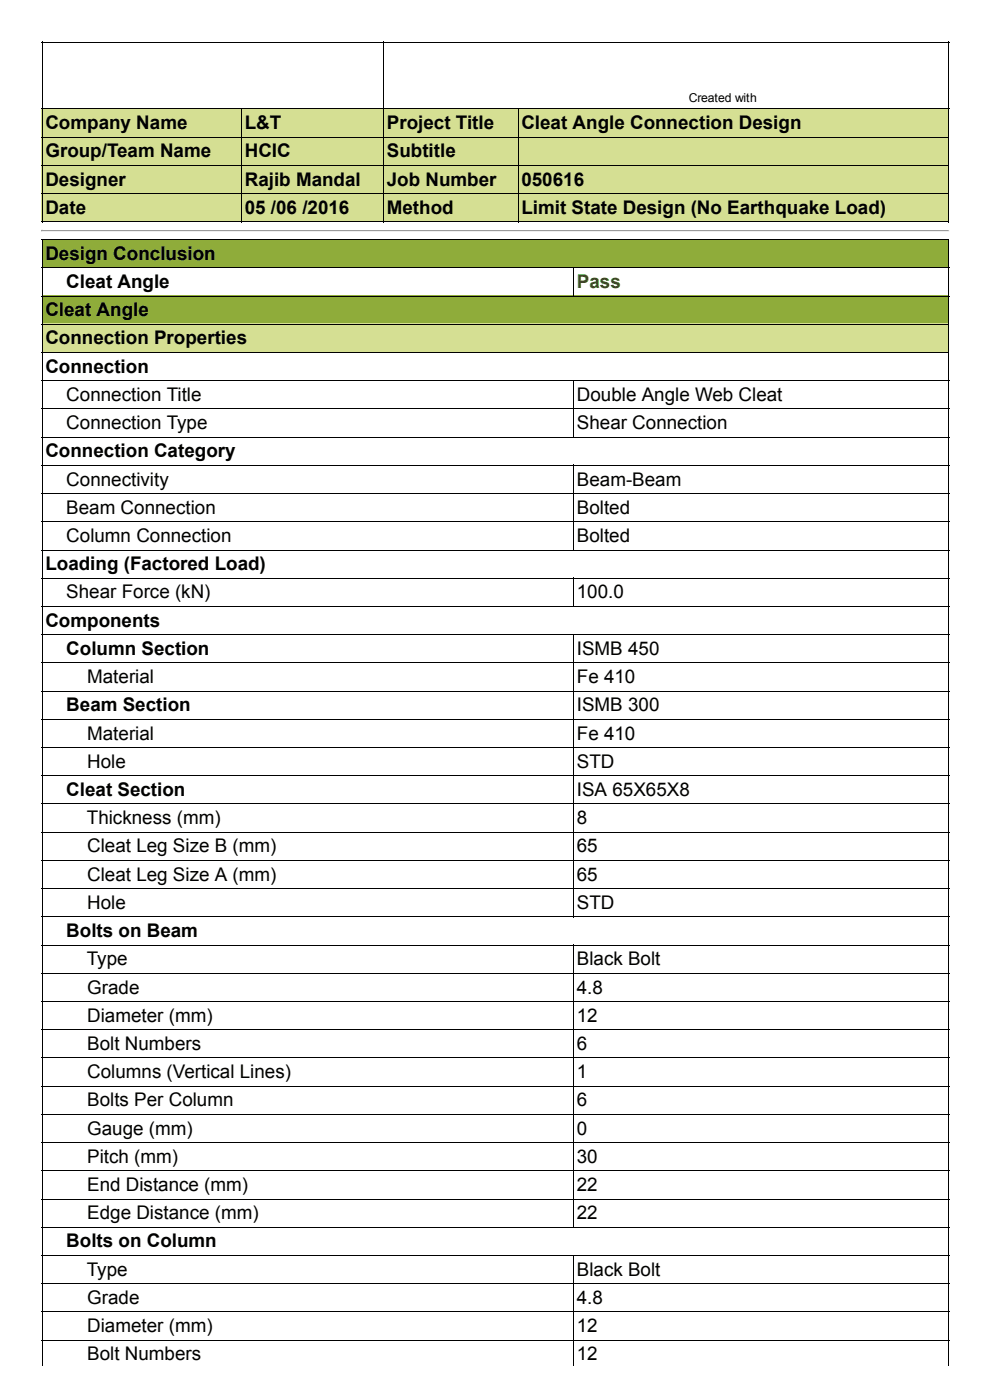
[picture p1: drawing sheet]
<svg xmlns="http://www.w3.org/2000/svg" width="297mm" height="420mm" viewBox="0 0 297 420" stroke-linecap="round" stroke-linejoin="round" font-family="sans-serif">
<defs><g id="words">
<g font-size="5.6">
<text x="13.6" y="38.7">Company Name</text>
<text x="73.5" y="38.7">L&amp;T</text>
<text x="116.1" y="38.7">Project Title</text>
<text x="156.5" y="38.7">Cleat Angle Connection Design</text>
<text x="13.6" y="47.2">Group/Team Name</text>
<text x="73.5" y="47.2">HCIC</text>
<text x="116.1" y="47.2">Subtitle</text>
<text x="13.6" y="55.7">Designer</text>
<text x="73.5" y="55.7">Rajib Mandal</text>
<text x="116.1" y="55.7">Job Number</text>
<text x="156.5" y="55.7">050616</text>
<text x="13.6" y="64.1">Date</text>
<text x="73.5" y="64.1">05 /06 /2016</text>
<text x="116.1" y="64.1">Method</text>
<text x="156.5" y="64.1">Limit State Design (No Earthquake Load)</text>
<text x="13.6" y="78">Design Conclusion</text>
<text x="19.9" y="86.4">Cleat Angle</text>
<text x="13.6" y="94.9">Cleat Angle</text>
<text x="13.6" y="103.4">Connection Properties</text>
<text x="13.6" y="111.9">Connection</text>
<text x="19.9" y="120.3">Connection Title</text>
<text x="173.1" y="120.3">Double Angle Web Cleat</text>
<text x="19.9" y="128.8">Connection Type</text>
<text x="173.1" y="128.8">Shear Connection</text>
<text x="13.6" y="137.3">Connection Category</text>
<text x="19.9" y="145.7">Connectivity</text>
<text x="173.1" y="145.7">Beam­Beam</text>
<text x="19.9" y="154.2">Beam Connection</text>
<text x="173.1" y="154.2">Bolted</text>
<text x="19.9" y="162.7">Column Connection</text>
<text x="173.1" y="162.7">Bolted</text>
<text x="13.6" y="171.1">Loading (Factored Load)</text>
<text x="19.9" y="179.6">Shear Force (kN)</text>
<text x="173.1" y="179.6">100.0</text>
<text x="13.6" y="188.1">Components</text>
<text x="19.9" y="196.5">Column Section</text>
<text x="173.1" y="196.5">ISMB 450</text>
<text x="26.2" y="205">Material</text>
<text x="173.1" y="205">Fe 410</text>
<text x="19.9" y="213.5">Beam Section</text>
<text x="173.1" y="213.5">ISMB 300</text>
<text x="26.2" y="222">Material</text>
<text x="173.1" y="222">Fe 410</text>
<text x="26.2" y="230.4">Hole</text>
<text x="173.1" y="230.4">STD</text>
<text x="19.9" y="238.9">Cleat Section</text>
<text x="173.1" y="238.9">ISA 65X65X8</text>
<text x="26.1" y="247.4">Thickness (mm)</text>
<text x="173.1" y="247.4">8</text>
<text x="26.2" y="255.8">Cleat Leg Size B (mm)</text>
<text x="173.1" y="255.8">65</text>
<text x="26.2" y="264.3">Cleat Leg Size A (mm)</text>
<text x="173.1" y="264.3">65</text>
<text x="26.2" y="272.8">Hole</text>
<text x="173.1" y="272.8">STD</text>
<text x="19.9" y="281.2">Bolts on Beam</text>
<text x="26.1" y="289.7">Type</text>
<text x="173.1" y="289.7">Black Bolt</text>
<text x="26.2" y="298.2">Grade</text>
<text x="173.1" y="298.2">4.8</text>
<text x="26.2" y="306.6">Diameter (mm)</text>
<text x="173.1" y="306.6">12</text>
<text x="26.2" y="315.1">Bolt Numbers</text>
<text x="173.1" y="315.1">6</text>
<text x="26.2" y="323.6">Columns (Vertical Lines)</text>
<text x="173.1" y="323.6">1</text>
<text x="26.2" y="332">Bolts Per Column</text>
<text x="173.1" y="332">6</text>
<text x="26.2" y="340.5">Gauge (mm)</text>
<text x="173.1" y="340.5">0</text>
<text x="26.2" y="349">Pitch (mm)</text>
<text x="173.1" y="349">30</text>
<text x="26.2" y="357.5">End Distance (mm)</text>
<text x="173.1" y="357.5">22</text>
<text x="26.2" y="365.9">Edge Distance (mm)</text>
<text x="173.1" y="365.9">22</text>
<text x="19.9" y="374.4">Bolts on Column</text>
<text x="26.1" y="382.9">Type</text>
<text x="173.1" y="382.9">Black Bolt</text>
<text x="26.2" y="391.3">Grade</text>
<text x="173.1" y="391.3">4.8</text>
<text x="26.2" y="399.8">Diameter (mm)</text>
<text x="173.1" y="399.8">12</text>
<text x="26.2" y="408.3">Bolt Numbers</text>
<text x="173.1" y="408.3">12</text>
</g>
<text font-size="5.6" fill="#008000" x="173.1" y="86.4">Pass</text>
<text font-size="3.7" x="206.7" y="30.6">Created with</text>
</g></defs>
<g fill="#d5df93">
<path d="M12.5 32.5h59.8v8.5h-59.8z"/>
<path d="M72.3 32.5h42.7v8.5h-42.7z"/>
<path d="M115 32.5h40.3v8.5h-40.3z"/>
<path d="M155.3 32.5h129.3v8.5h-129.3z"/>
<path d="M12.5 41h59.8v8.5h-59.8z"/>
<path d="M72.3 41h42.7v8.5h-42.7z"/>
<path d="M115 41h40.3v8.5h-40.3z"/>
<path d="M155.3 41h129.3v8.5h-129.3z"/>
<path d="M12.5 49.5h59.8v8.4h-59.8z"/>
<path d="M72.3 49.5h42.7v8.4h-42.7z"/>
<path d="M115 49.5h40.3v8.4h-40.3z"/>
<path d="M155.3 49.5h129.3v8.4h-129.3z"/>
<path d="M12.5 57.9h59.8v8.5h-59.8z"/>
<path d="M72.3 57.9h42.7v8.5h-42.7z"/>
<path d="M115 57.9h40.3v8.5h-40.3z"/>
<path d="M155.3 57.9h129.3v8.5h-129.3z"/>
</g>
<path d="M12.5 12.6h272.4M12.6 12.5v54.2M115.1 12.5v54.2M284.8 12.5v54.2M12.5 32.7h272.4M72.5 32.5v34.2M155.5 32.5v34.2M12.5 58.1h272.4M12.5 49.6h272.4M12.5 41.1h272.4M12.5 66.5h272.4" fill="none" stroke="#000" stroke-width=".3"/>
<path d="M12.5 69.1h272.4" fill="none" stroke="#9a9a9a" stroke-width=".3"/>
<path d="M12.5 69.4h272.4" fill="none" stroke="#eee" stroke-width=".3"/>
<path d="M284.9 68.9v.6h-.3z" fill="#eee"/>
<path d="M12.5 68.9h.3l-.3 .6z" fill="#9a9a9a"/>
<g fill="#8fac3a">
<path d="M12.5 71.8h272.1v8.4h-272.1z"/>
<path d="M12.5 88.7h272.1v8.5h-272.1z"/>
</g>
<path d="M12.5 97.2h272.1v8.4h-272.1z" fill="#d5df93"/>
<g fill="none" stroke="#000" stroke-width=".3">
<path d="M12.5 71.9h272.4M12.6 71.8v337.9M284.8 71.8v337.9M12.5 97.3h272.4M12.5 88.8h272.4M12.5 80.4h272.4M172.1 80.2v8.8M12.5 114.3h272.4M12.5 105.8h272.4M172.1 114.1v17.2M12.5 139.7h272.4M12.5 131.2h272.4"/>
<path d="M12.5 122.7h272.4M172.1 139.5v25.7M12.5 156.6h272.4M12.5 148.1h272.4M12.5 173.5h272.4M12.5 165.1h272.4M172.1 173.4v8.7M12.5 198.9h272.4M12.5 190.5h272.4M12.5 182h272.4M172.1 190.3v85M12.5 215.9h272.4"/>
<path d="M12.5 207.4h272.4M12.5 232.8h272.4M12.5 224.4h272.4M12.5 258.2h272.4M12.5 249.8h272.4M12.5 241.3h272.4M12.5 275.2h272.4M12.5 266.7h272.4M12.5 292.1h272.4M12.5 283.6h272.4M172.1 283.5v85M12.5 317.5h272.4"/>
<path d="M12.5 309h272.4M12.5 300.6h272.4M12.5 334.4h272.4M12.5 326h272.4M12.5 359.9h272.4M12.5 351.4h272.4M12.5 342.9h272.4M12.5 376.8h272.4M12.5 368.3h272.4M172.1 376.6v33.1M12.5 393.7h272.4M12.5 385.3h272.4"/>
<path d="M12.5 402.2h272.4"/>
</g>
<use href="#words"/>
</svg>
